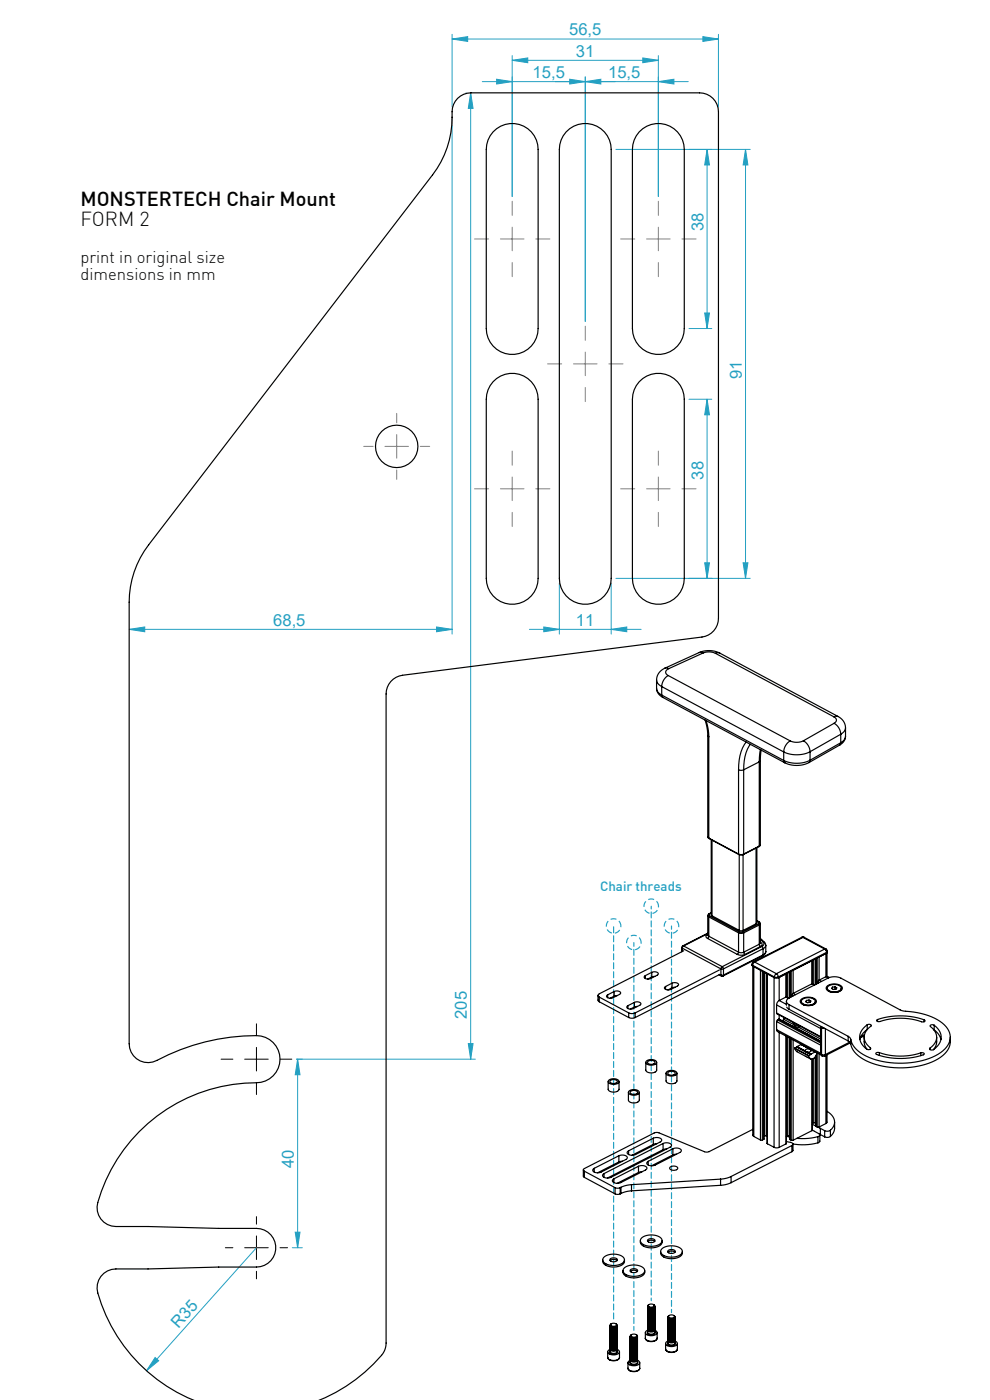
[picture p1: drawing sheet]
<svg xmlns="http://www.w3.org/2000/svg" width="210mm" height="297mm" viewBox="0 0 210 297" stroke-linecap="round" stroke-linejoin="round" font-family="sans-serif">
<defs><g id="words">
<g font-size="4.2">
<text x="17.1" y="43.7">MONSTERTECH Chair Mount</text>
<text x="17.1" y="47.9">FORM 2</text>
</g>
<g font-size="3.5" fill="#24a0c2">
<text x="120.7" y="7.5">56,5</text>
<text x="113" y="16.5">15,5</text>
<text x="122.1" y="12">31</text>
<text x="129" y="16.5">15,5</text>
<text x="149.2" y="49" transform="rotate(-90 149.2 49)">38</text>
<text x="157.4" y="80.4" transform="rotate(-90 157.4 80.4)">91</text>
<text x="149.2" y="101.7" transform="rotate(-90 149.2 101.7)">38</text>
<text x="57.9" y="132.7">68,5</text>
<text x="122.1" y="132.7">11</text>
<text x="99" y="216.1" transform="rotate(-90 99 216.1)">205</text>
<text x="62.3" y="247.8" transform="rotate(-90 62.3 247.8)">40</text>
<text x="37.9" y="282" transform="rotate(-48 37.9 282)">R35</text>
</g>
<g font-size="3.5">
<text x="17.1" y="55.8">print in original size</text>
<text x="17.1" y="59.3">dimensions in mm</text>
</g>
<text font-size="2.8" fill="#24a0c2" x="127.3" y="189.1">Chair threads</text>
</g></defs>
<path d="M131.6 196a1.54 1.54 0 0 0-2.5-.6 1.54 1.54 0 0 0 .6 2.5 1.54 1.54 0 0 0 2-1.7l-.1-.2M135.9 199.5a1.54 1.54 0 0 0-2.5-.6 1.54 1.54 0 0 0 .6 2.5 1.54 1.54 0 0 0 2-1.7l-.1-.2M139.6 191.8a1.54 1.54 0 0 0-2.5-.6 1.54 1.54 0 0 0 .6 2.5 1.54 1.54 0 0 0 2-1.7l-.1-.2M143.9 196a1.54 1.54 0 0 0-2.5-.6 1.54 1.54 0 0 0 .6 2.5 1.54 1.54 0 0 0 2-1.7l-.1-.2" fill="none" stroke="#24a0c2" stroke-width=".25" stroke-dasharray="1.3 .6" stroke-dashoffset=".6" stroke-linecap="butt"/>
<g fill="none" stroke="#24a0c2" stroke-width=".21">
<path d="M95.9 8.3l3.3-.5v1zM95.9 7.3v15.4M95.9 8.3h56.5M98.8 19.7h.1M99.8 19.7l.5 3.3h-1zM99.8 19.7v205M102.3 17.3h43.7M105.3 16.8l3.3 .5-3.3 .5zM108.6 12.8l3.4-.5v1zM108.6 11.8v29.9M108.6 12.8h31M120.8 16.8l3.3 .5-3.3 .5z"/>
<path d="M124.1 16.3v51.9M124.1 17.3l3.4-.5v1zM136.3 12.3l3.3 .5-3.3 .5zM139.6 17.3l3.4-.5v1zM139.6 11.8v29.9M149.1 7.8l3.3 .5-3.3 .5zM152.4 7.3v15.4M95.9 24.7v109.8M130.6 31.7h28.5M150 31.7l.5 3.3h-1zM150 31.7v38M158.1 31.7l.5 3.3h-1z"/>
<path d="M158.1 31.7v91M146.1 69.7h4.9M149.5 66.4h1l-.5 3.3zM146.1 84.7h4.9M150 84.7l.5 3.3h-1zM150 84.7v38M149.5 119.4h1l-.5 3.3zM157.6 119.4h1l-.5 3.3zM27.4 133.5l3.3-.5v1zM27.4 133.5h68.5M92.6 133l3.3 .5-3.3 .5zM112.3 133.5h23.7"/>
<path d="M115.3 133l3.3 .5-3.3 .5zM118.6 123.7v10.8M129.6 133.5l3.4-.5v1zM129.6 123.7v10.8M130.6 122.7h28.5M63.1 224.7l.5 3.3h-1zM63.1 224.7v40M99.3 221.4h1l-.5 3.3zM100.8 224.7h-37.9M54.4 264.7l-23.3 26.1M62 264.7h2.1M62.6 261.4h1l-.5 3.3z"/>
<path d="M32.9 288l.8 .7-2.6 2.1z"/>
</g>
<path d="M54.4 219.7v-2.5M49.4 224.7h-2.5M54.4 229.7v2.5M59.4 224.7h2.5M54.4 259.7v-1.6M49.4 264.7h-1.6M54.4 269.7v1.6M59.4 264.7h1.6" fill="none" stroke="#000" stroke-width=".21" stroke-dasharray="15.2 1.3 1.3 1.3"/>
<path d="M51.9 224.7h5M54.4 222.2v5M51.9 264.7h5M54.4 262.2v5" fill="none" stroke="#000" stroke-width=".21"/>
<g fill="none" stroke="#808080" stroke-width=".21" stroke-dasharray="15.2 1.3 1.3 1.3">
<path d="M103.6 50.7h-3M108.6 55.7v3M108.6 45.7v-3M113.6 50.7h3M134.6 50.7h-3M139.6 55.7v3M139.6 45.7v-3M144.6 50.7h3M119.1 77.2h-3M124.1 72.2v-3M129.1 77.2h3M79.1 94.7h-2"/>
<path d="M84.1 89.7v-2M84.1 99.7v2M89.1 94.7h2M108.6 98.7v-3M124.1 82.2v3M139.6 98.7v-3M103.6 103.7h-3M108.6 108.7v3M113.6 103.7h3M134.6 103.7h-3M139.6 108.7v3M144.6 103.7h3"/>
</g>
<path d="M106.1 50.7h5M108.6 48.2v5M137.1 50.7h5M139.6 48.2v5M121.6 77.2h5M124.1 74.7v5M81.6 94.7h5M84.1 92.2v5M106.1 103.7h5M108.6 101.2v5M137.1 103.7h5M139.6 101.2v5" fill="none" stroke="#808080" stroke-width=".21"/>
<path d="M130.2 280v-83.6" fill="none" stroke="#24a0c2" stroke-width=".25" stroke-dasharray="1.3 .6" stroke-dashoffset="-.2"/>
<path d="M134.5 282.2v-82.2" fill="none" stroke="#24a0c2" stroke-width=".25" stroke-dasharray="1.3 .6" stroke-dashoffset=".5"/>
<path d="M138.1 275.9v-83.7" fill="none" stroke="#24a0c2" stroke-width=".25" stroke-dasharray="1.3 .6" stroke-dashoffset=".7"/>
<path d="M142.4 278.5v-82.1" fill="none" stroke="#24a0c2" stroke-width=".25" stroke-dasharray="1.3 .6" stroke-dashoffset=".6"/>
<g fill="#24a0c2">
<path d="M32.9 288l.8 .7-2.6 2.1z"/>
<path d="M139.6 17.3l3.4-.5v1zM120.8 16.8l3.3 .5-3.3 .5z"/>
<path d="M149.5 119.4h1l-.5 3.3zM150 84.7l.5 3.3h-1zM157.6 119.4h1l-.5 3.3zM158.1 31.7l.5 3.3h-1z"/>
<path d="M149.5 66.4h1l-.5 3.3zM150 31.7l.5 3.3h-1z"/>
<path d="M99.8 19.7l.5 3.3h-1zM99.3 221.4h1l-.5 3.3z"/>
<path d="M63.1 224.7l.5 3.3h-1zM62.6 261.4h1l-.5 3.3z"/>
<path d="M115.3 133l3.3 .5-3.3 .5zM129.6 133.5l3.4-.5v1zM108.6 12.8l3.4-.5v1zM136.3 12.3l3.3 .5-3.3 .5zM95.9 8.3l3.3-.5v1zM149.1 7.8l3.3 .5-3.3 .5zM27.4 133.5l3.3-.5v1zM92.6 133l3.3 .5-3.3 .5z"/>
<path d="M105.3 16.8l3.3 .5-3.3 .5zM124.1 17.3l3.4-.5v1z"/>
</g>
<g fill="none" stroke="#000" stroke-width=".25">
<path d="M104.6 28a5.5 5.5 0 0 1 6-1.4 5.5 5.5 0 0 1 3.5 5.1v38a5.5 5.5 0 0 1-5.5 5.5 5.5 5.5 0 0 1-5.5-5.5v-38a5.5 5.5 0 0 1 1.5-3.7zM120.1 28a5.5 5.5 0 0 1 6-1.4 5.5 5.5 0 0 1 3.5 5.1v91a5.5 5.5 0 0 1-5.5 5.5 5.5 5.5 0 0 1-5.5-5.5v-91a5.5 5.5 0 0 1 1.5-3.7zM135.6 28a5.5 5.5 0 0 1 6-1.4 5.5 5.5 0 0 1 3.5 5.1v38a5.5 5.5 0 0 1-5.5 5.5 5.5 5.5 0 0 1-5.5-5.5v-38a5.5 5.5 0 0 1 1.5-3.7zM104.6 81a5.5 5.5 0 0 1 6-1.4 5.5 5.5 0 0 1 3.5 5.1v38a5.5 5.5 0 0 1-5.5 5.5 5.5 5.5 0 0 1-5.5-5.5v-38a5.5 5.5 0 0 1 1.5-3.7zM135.6 81a5.5 5.5 0 0 1 6-1.4 5.5 5.5 0 0 1 3.5 5.1v38a5.5 5.5 0 0 1-5.5 5.5 5.5 5.5 0 0 1-5.5-5.5v-38a5.5 5.5 0 0 1 1.5-3.7zM148.3 138.4a5.2 5.2 0 0 1 4.4 .1M148.3 138.4l.8 .1M148.3 138.4l-7.2 3.3M149.1 138.5a3.3 3.3 0 0 1 2.7 .1M149.1 138.5l-7.2 3.4M151.8 138.6l25.1 13.5M152.7 138.5h-.4l-.5 .1"/>
<path d="M152.7 138.5l25.1 13.5M139.3 144.2l.2 .8 .9 .7M139.3 146.1l.2 .7 .9 .7M139.3 144.2v1.9M139.3 146a2.17 2.17 0 0 0 1.3 2M140.4 147.5l.2 .5M140.4 145.7l25.8 13.8M140.4 147.5l25.8 13.8M140.4 145.7v1.8M140.6 148l25.9 13.8M141.1 141.7l.8 .2M141.1 141.7a2.79 2.79 0 0 0-1.8 2.5"/>
<path d="M141.7 143.3a2.85 2.85 0 0 0-1.3 2.4M141.7 143.3l25.9 13.9M141.9 141.9a.75 .75 0 0 0-.7 .6 .75 .75 0 0 0 .5 .8M149.6 152.8l.4 1.5 .1 1.7M149.8 152.9l.4 1.6 .2 1.8M150.1 156l.3 .3M150.1 156v21.5M150.4 156.3v21.5M158.3 157.4a8.9 8.9 0 0 0-1.6 5.9M159.2 157.9a8.5 8.5 0 0 0-1.5 5.4M161.3 159l-.2 2.6M161.5 159.1l-.2 2.2"/>
<path d="M166.2 159.5v1.8M167.6 157.2a2.85 2.85 0 0 0-1.4 2.3M170.4 157.2a3.3 3.3 0 0 1-2.8 0M170.4 157.2a2.78 2.78 0 0 1 1.4 2.3M171.8 159.5a6.5 6.5 0 0 1-5.6 0M171.8 159.5v1.8M176.9 152.1a.72 .72 0 0 1 .5 .6 .72 .72 0 0 1-.5 .7M176.9 153.4a2.78 2.78 0 0 1 1.4 2.4M176.9 153.4l-6.5 3.8M177.8 152a2.74 2.74 0 0 1 1.5 2.4M177.8 152l-.4-.1-.5 .2M178.1 158.1l-6.5 3.7"/>
<path d="M178.3 157.6l-.2 .5M178.3 155.8l-6.5 3.7M178.3 157.6l-6.5 3.7M178.3 155.8v1.8M179.4 156.2a2.15 2.15 0 0 1-1.3 1.9M179.4 154.4l-.3 .7-.8 .7M179.4 156.2l-.3 .7-.8 .7M179.4 154.4v1.8M150.1 177.5l.3 .3M150.1 177.5l.3 .4M150.4 177.8v.1M150.4 177.8l6.3 3.4"/>
<path d="M150.4 177.9l6.3 3.4M150.9 178.1v16l.1 .2M151 178.2v16.1M156.7 163.3l.5 .1 .5-.1M156.7 163.3v17.9M157.7 163.3v17.9M160.4 179.9v16.1M160.5 179.8v16l-.1 .2M161 179.6l-3.3 1.7M161.1 179.5l-.1 .1M161.1 161.6l-3.4 1.7M161.1 179.5l-3.4 1.7"/>
<path d="M161.1 161.6v17.9M161.3 179.2l-.3 .4M161.3 161.3l-.2 .3M161.3 179.2l-.2 .3M161.3 161.3v17.9M166.2 161.3l.3 .5M171.6 161.8a5.8 5.8 0 0 1-5.1 0M171.8 161.3a6.5 6.5 0 0 1-5.6 0M171.8 161.3l-.2 .5M150.1 199.1l6.3 3.4M150.1 198.3v.1M150.1 198.2a.45 .45 0 0 0-.3 .4 .45 .45 0 0 0 .3 .5"/>
<path d="M150.1 194.2l.3 .3M150.1 198.3l.3 .3M150.1 194.2v4.1M150.1 198l-5.3 2.7M150.1 198.1l-5.1 2.6M150.4 198.6l-.3 .5M150.4 194.5v4.1M150.4 194.5l6.3 3.4M150.4 198.6l6.3 3.4M150.4 193.8l-.3 .4M150.4 193.8l.1 .1M150.5 194.3l-.1 .2"/>
<path d="M150.5 194.3l6.3 3.4M150.5 193.9a.22 .22 0 0 0-.2 .2 .22 .22 0 0 0 .2 .2M150.9 193.6l-.5 .2M150.9 193.7l-.4 .2M151 194.3l5.8 3.1M156.7 181.2l.5 .1 .5-.1M156.7 197.9l.5 .1 .5-.1M156.7 181.2v.1M156.7 197.9v4.1M156.7 181.3l.5 .1 .5-.1M156.8 197.7l-.1 .2M156.8 197.7h.8"/>
<path d="M156.8 197.4h.8M156.8 181.3v16.1M157.6 197.7l.1 .2M157.6 181.3v16.1M157.7 181.2v.1M157.7 197.9v4.1M160.4 196l-2.8 1.4M160.5 195.3l.5 .3M160.5 195.4l.4 .2M160.9 196l.2 .2M160.9 196l-3.3 1.7M160.9 195.6a.22 .22 0 0 1 .2 .2 .22 .22 0 0 1-.2 .2"/>
<path d="M161 195.6l.3 .3M161 195.6h-.1M161.1 196.2v4.1M161.1 196.2l-3.4 1.7M161.3 199.1l.9 .8M161.3 195.9l-.2 .3M161.3 195.9v4.1M161.3 199.9h.1M161.3 199.3l.6 .6M161.3 199.9a.44 .44 0 0 1 .4 .5 .44 .44 0 0 1-.4 .4M161.3 199.9v.1M161.9 199.9a.56 .56 0 0 1-.3 .9"/>
<path d="M161.9 199.9h.3M162.2 199.9l.2 .7M170.1 198.8l.2 .1M170.1 198.8l-10.3 5.3M170.1 198.8l.5 .1M170.3 198.9l-10.2 5.2M170.3 198.9l4.6 2.4M170.6 198.9h-.3M170.6 198.9l4.6 2.4M126.8 211.2l.1 1.1 .2 .2M127.1 211.5l6.3 3.4M127.1 212.5l6.3 3.4"/>
<path d="M127.1 211.5v1M128.9 211v.7M130.3 210.3a.92 .92 0 0 1 1.4 .4l-1.7 1a.92 .92 0 0 1-1.3-.4l.2-.3M130.3 210.3l-1.4 .7M130.3 210.3v1M130.3 211.3l-.9 .5M130.9 211.2l-.6 .1M133.2 213.3v.7M133.4 215.9l.6 .1 .7-.1M133.4 214.9l.6 .1 .7-.1M133.4 214.9v1M134.6 212.6a.92 .92 0 0 1 1.3 .4l-1.6 1a.92 .92 0 0 1-1.3-.4l.2-.3"/>
<path d="M134.6 212.6l-1.4 .7M134.6 212.6v1M134.6 213.6l-.9 .5M134.7 214.9v1M135.2 213.5l-.6 .1M136.9 207v.6M138.3 206.3a.92 .92 0 0 1 1.3 .4l-1.6 .9a.92 .92 0 0 1-1.4-.4l.3-.2M138.3 206.3l-1.4 .7M138.3 206.3v1M138.3 207.3l-.9 .4M138.9 207.1l-.6 .2M141.2 209.3v.6"/>
<path d="M142.6 208.6a.92 .92 0 0 1 1.3 .4l-1.6 .9a.92 .92 0 0 1-1.4-.4l.3-.2M142.6 208.6l-1.4 .7M142.6 208.6v1M142.6 209.6l-.9 .4M143.2 209.4l-.6 .2M144.6 201l.1 .2M144.6 201v.9M144.7 201.2l8.2 4.3M144.7 201.2v.7M144.8 200.7l-.2 .3M144.8 200.7h.2M145 200.7l-.3 .5"/>
<path d="M145 200.7l8.2 4.4M145 201.7l-17.9 9.1a.36 .36 0 0 0-.3 .4 .36 .36 0 0 0 .3 .3M152.5 206.8l.5 .3M152.6 205.8l-17.9 9.1M152.6 206.7l.3 .2M152.6 206.7l-17.9 9.2M152.9 205.5h.6M152.9 206.9h.6M152.9 206.9l.1 .2M152.9 205.5v1.4M153 207.1h.4M153.2 205.1l.3 .4"/>
<path d="M153.2 205.1l-.3 .4M153.5 206.9l-.1 .2M153.5 205.5v1.4M156.4 202.5a1.97 1.97 0 0 0 1.6 0M156.7 202l.5 .1 .5-.1M156.7 202l-.3 .5M157.7 202l.3 .5M159.5 204.6l.2 .4 4.6 2.4M159.5 204.6l.2 .2M159.7 204.8v36l.2 .3M159.7 204.8l4.6 2.5M159.8 204.1l-.3 .5"/>
<path d="M159.8 204.1h.3M159.9 205.1v36M160.1 204.1l-.4 .7M160.1 204.1l4.6 2.5M161.1 200.3l.2 .5M161.1 200.3l-3.4 1.7M161.3 200h.1M161.3 200l-.2 .3M161.3 205.8v36M161.3 200.8l-3.3 1.7M161.6 200.8l.3 .5M161.6 200.8l-8.4 4.3"/>
<path d="M161.7 206.1v35.8M161.8 202.8l-8.4 4.3M161.9 202.6l-.1 .2M161.9 201.3l-8.4 4.2M161.9 201.3v1.3M161.9 202.6l-8.4 4.3M162 206.2v35.5M162.2 206.3v34.7M162.4 201.8l-.1 .5-.5 .5M162.4 200.5l-.1 .4-.4 .4M162.4 201.9l-.1 .3-.4 .4M162.4 200.5v1.4"/>
<path d="M162.6 206.5v34.5M162.7 206.6l.1 36M162.8 206.6v36M164.2 207.4v36M164.3 207.3h.8M164.3 207.4h.8M164.3 207.3v.1M164.7 206.6l-.4 .7M164.7 206.6l.4 .7M164.7 214.9l9.4 5.2M164.7 218.4l.2 .4 9.3 5M164.7 213.2l9.4 5"/>
<path d="M164.7 214.9l9.4 5M164.7 213.2v1.7M164.7 216.7v1.7M164.7 216.7l9.4 5.1M164.7 218.4l9.4 5.1M164.9 216.4l-.2 .3M164.9 216.4l9.2 4.9M165.1 207.3v.1M165.2 216.2l-.3 .2M165.2 216.2l8.9 4.8M165.3 212.3l-.4 .3-.2 .6M165.3 212.3l1.5 .8"/>
<path d="M165.3 207.3v5M165.3 215.3v.9M165.3 219v24.4M165.3 216.2h-.1M165.3 216.2l8.8 4.7-8.1-4.3M166 216.6h.1M166.2 216.2l2.2 1.2M166.2 216.2l-.2 .4M166.4 215.9l-.2 .3M166.7 211.5l.6 .2M166.7 211.5l-1.4 .8M166.7 211.5l.5 .3"/>
<path d="M166.7 206.6v4.9M166.7 219.8v22.9M166.8 219.8l-.1 22.9M166.8 206.6v4.9M166.8 212.4v.9M166.9 213.7l.5 .4M167 206.5v5.1M167 220v21M167.4 213.1l12.5 6.7M167.4 213.1v1M167.4 214.1l12.5 6.7M167.4 211.7l8.3-4.2a3.3 3.3 0 0 1 2.7 0l12.9 6.9a17.3 17.3 0 0 1 8.6 2.6 3.5 3.5 0 0 1 .1 5.9 16.3 16.3 0 0 1-12.7 2.3 9 9 0 0 1-6.6-3.8l-.2-.9"/>
<path d="M167.4 211.7a.73 .73 0 0 0-.6 .7 .73 .73 0 0 0 .6 .7M167.4 206.3v5.4M167.5 206.2v5.4M167.6 206.2v5.4M167.8 206v5.5M168 211.1v.3M168 211.1l.3 .1M168.2 210.7l-.2 .4M168.2 210.7l.5 .3M168.2 205.8v4.9M168.3 216.9l.1 .5M168.3 217l.5 .5 .8 .1"/>
<path d="M168.4 217.4l.3 .4 .7 .1M169.4 217.9l4.7 2.6M169.8 217.7l-.4 .2M169.9 212.1a2.49 2.49 0 0 1 3.2 .1 1.05 1.05 0 0 1-1.3 1.1 1.77 1.77 0 0 1-2.1-.9zM170 212.4a.95 .95 0 0 0 1.1 .9 1.58 1.58 0 0 0 1.9-.8v-.1M170.1 212.1a2.05 2.05 0 0 1 2.8 .2 1.56 1.56 0 0 1-2.1 .8l-.8-.5zM170.3 213l.3 .2M171.1 212.2v.4M171.6 212.2l.4 .2-.2 .2-.5 .1-.4-.2 .2-.3M171.6 212.2h-.5M171.6 212.2v.5M172.2 208.7l.6 .2"/>
<path d="M172.2 208.7l-4 2M172.2 208.7l.5 .3M172.2 203.8v4.9M172.3 203.7v5M172.5 203.6v5.2M172.6 213l-.2 .2M172.9 203.4v5.5M173 203.4v5.4M173.1 203.4v5.4M173.3 203.2v5.5M173.5 208.3v.3M173.5 208.3l.3 .1"/>
<path d="M173.7 207.9l-.2 .4M173.7 207.9l.6 .3M173.7 203v4.9M174.1 218v5.6M174.1 218l.2 .1M174.2 217.8l-.1 .2M174.3 218.1l.6 .1M174.3 218.1v5.6M174.3 217.8v.3M174.9 201.3l.4 .7M174.9 201.3l-10.2 5.3M175.1 218.2v5.5"/>
<path d="M175.2 207.2h.3l.4 .2M175.2 207.2l-1.5 .7M175.2 207.2l.5 .3M175.2 202.3v4.9M175.2 201.3l.3 .5M175.2 201.3h-.3M175.3 202l.2-.2-.2 .4M175.3 202.2l-10.2 5.2M175.3 202l-10.2 5.3M175.3 202v.2M175.4 209.2a2.49 2.49 0 0 1 3.2 .2 1.05 1.05 0 0 1-1.3 1.1 1.77 1.77 0 0 1-2.1-.9zM175.4 202.1v5"/>
<path d="M175.5 209.6a.95 .95 0 0 0 1.1 .9 1.58 1.58 0 0 0 1.9-.8v-.1M175.6 209.3a2.05 2.05 0 0 1 2.8 .2 1.57 1.57 0 0 1-2.1 .8l-.8-.5zM175.8 210.2l.2 .2M176.6 209.4v.4M177.1 209.4l.4 .2-.2 .2-.5 .1-.4-.2 .2-.3M177.1 209.4h-.5M177.1 209.4v.5M178.1 210.2l-.2 .2M179.9 219.8l.6 .7M179.9 219.8v1M183.3 219.7l-.8 .5M183.4 219.5l-.8 .4"/>
<path d="M184 217.4a2.84 2.84 0 0 0-1.7 2.8 2.84 2.84 0 0 0 2 2.5l.4-.2-.1-.2M184 217.4a.43 .43 0 0 1 .5-.2 .43 .43 0 0 1 .2 .5 2.6 2.6 0 0 0-.1 4.6M184 218.4l-1.2 1.1-.4 1M184 217.4v1M184 218.4h.1M186.1 216.3l-.2 .2 .4 .2a15.2 15.2 0 0 1 9.5 .1l.4-.2-.2-.2M186.1 216.3a15.5 15.5 0 0 1 9.9 .1M186.1 216.3v.4M196 216.4v.4M198 218.4l.2 .1M198.2 217.5a2.93 2.93 0 0 1-.2 5.2M198.2 217.5a.44 .44 0 0 0-.5-.2 .44 .44 0 0 0-.3 .5 2.6 2.6 0 0 1-.1 4.6"/>
<path d="M198.2 218.5l1 1.1 .4 .9M198.2 217.5v1M129 229.4v1.7a1.41 1.41 0 0 0 2.3 0v-1.7M129.1 229.2a1.49 1.49 0 0 1 2.2 .3 1.46 1.46 0 0 1-2.3 0zM129.4 229.3a.94 .94 0 0 1 1.5 .2 1 1 0 0 1-1.5-.1zM133.3 231.7v1.7a1.4 1.4 0 0 0 2.3 0v-1.7M133.4 231.5a1.49 1.49 0 0 1 2.2 .3 1.46 1.46 0 0 1-2.3 0zM133.7 231.6a.94 .94 0 0 1 1.5 .2 1 1 0 0 1-1.5-.1zM137 225.4v1.6a1.41 1.41 0 0 0 2.3 0v-1.6M137.1 225.1a1.5 1.5 0 0 1 2.2 .3 1.45 1.45 0 0 1-2.3 0zM137.4 225.2a.94 .94 0 0 1 1.5 .3 1 1 0 0 1-1.6-.1zM141.3 227.7v1.6a1.41 1.41 0 0 0 2.3 0v-1.6"/>
<path d="M141.4 227.4a1.5 1.5 0 0 1 2.2 .3 1.45 1.45 0 0 1-2.3 0zM141.7 227.5a.94 .94 0 0 1 1.5 .3 1 1 0 0 1-1.6-.1zM159.7 239.6l-9.3 4.7-.5 .1-.5-.1-9.6-4h-.8l-15 7.6a.29 .29 0 0 0-.3 .3 .29 .29 0 0 0 .3 .3M167.4 220.2v20.8M167.5 220.2l.1 21.5M167.6 220.3v21.4M167.8 220.4v21.5M168.2 220.6v21.3M168.6 222.4l.4 .7 3 1.6M168.6 222.4l2.9 1.6M168.6 222.3v.1M168.6 222.3l3 1.6"/>
<path d="M169 222.1l3 1.6M169 222.1l-.4 .2M169 222.1h.1M169 222.1l1.9 1M169.1 222l-.1 .1M169.1 222l1.8 1M169.9 221.6l1.9 1M169.9 221.6l-.8 .4M170 221.6h-.1M170.1 221.6h-.1M170.9 223v.1M170.9 223.1l.2 .1"/>
<path d="M170.9 223.1h.1M171.1 223.2h.1M171.1 223.2l.9 .5M171.2 223.2l.8 .4M171.6 223.9l-.1 .1M171.9 222.6h-.1a.62 .62 0 0 0-.9 .4M171.9 222.6l.1 .1M171.9 222.6h.1M172 223.7l-.4 .2M172 222.7a.42 .42 0 0 1-.1 .5 .42 .42 0 0 1-.5 0h-.2M172 222.7h.1M172 223.7h.1"/>
<path d="M172 222.7l.9 .5M172 223.6v.1M172.2 239.9l-4 2M172.2 224.7v15.2M172.3 239.7l1.4 .8a.33 .33 0 0 1 .2 .4 .33 .33 0 0 1-.4 .2M172.3 239.8l-.1 .1M172.3 224.6v15.2M172.3 238.5l.7 .4M172.5 238.2h-.2M172.5 238.2h.4M172.5 224.5v13.7M172.9 238.2h.1"/>
<path d="M172.9 224.2v14M172.9 223.2l-.9 .4M172.9 223.2h.1M173 223.2h.1M173 238.9h.1M173 224v14.9M173.1 238.9l.2 .2M173.1 223.9v15M173.3 223.4l-.5 1-.7 .3-.6-.7M173.3 239.1h.4M173.3 223.3v15.8M173.5 239.1l.5 .3"/>
<path d="M173.7 223.6v15.5M174 239.4l.9 .5M174 239.4v1.3M174.1 223.6l.3 .4M174.1 223.6l.2 .1M174.3 223.7h.8M174.3 223.7l.1 .3M174.4 224h.5M174.9 239.9v1.3M175.1 223.7l-.2 .3M175.2 238.3l-1.5 .8M175.2 223.9v14.4"/>
<path d="M175.4 235.8a2.36 2.36 0 0 1 1.1 3.7l-.4 .3M175.4 223.8v14.3l-.2 .2M176.1 239.8a1.24 1.24 0 0 1-1.2 .1M176.1 239.8v1.3M177 238v1.7l-.3 .7-.6 .7M179.9 220.8l.6 .7M180.3 221.1l-5.2 2.6M180.4 221.2l-5.5 2.8M180.5 220.5v1M183.3 220a3 3 0 0 0 .7 2.6M184.6 222.3v.3M186.5 223.3h-.5l-.2 .2a14.1 14.1 0 0 0 10.3 .1l-.3-.2h-.5"/>
<path d="M186.5 223.3a13.8 13.8 0 0 0 8.8 .1M186.5 223.3v.6M195.3 223.4v.6M197.3 222.4a.43 .43 0 0 0 .2 .4 .43 .43 0 0 0 .5-.1M197.3 222.4v.3M198.7 220l-.1 1.5-.6 1.2M201.6 220a4.5 4.5 0 0 1-2.6 4.6 17.5 17.5 0 0 1-16.4-.3l-1.3-1.1-.6-.9-.2-.8M123.7 248.2v1.3l.3 .3M124 248.5l6.5 3.5M124 248.5v1.3M124 249.8l6.5 3.5M126 247.9v.7"/>
<path d="M128.1 249v.8M130.2 250.1v.8M130.5 252l.5 .1 .6-.1M130.5 253.3l.5 .1 .6-.1M130.5 252v1.3M131.3 245.2a1.36 1.36 0 0 1 1.8 .4l-.3 .4-5.3 2.6a1.36 1.36 0 0 1-1.8-.4l.3-.3M131.3 245.2l-5.3 2.7M131.3 245.2v1.3M131.3 246.5l-4.5 2.3M131.6 252v1.3M131.7 251.9l-.1 .1M131.7 251.9v1.3"/>
<path d="M131.7 253.2l-.1 .1M132 246.3l-.7 .2M133.3 244.1v.8M134 251.3l-1.2 .2-1.1 .4M134 252.6l-1.2 .2-1.1 .4M134 251.3v1.3M135.4 247.4a1.36 1.36 0 0 1 1.8 .4l-.3 .4-5.2 2.7a1.36 1.36 0 0 1-1.8-.4l.3-.4M135.4 247.4l-5.2 2.7M135.4 247.4v1.3M135.4 248.7l-4.5 2.3M136.2 248.6l-.8 .1M137.5 246.4v.8"/>
<path d="M138.6 241.5a1.36 1.36 0 0 1 1.8 .4l-.4 .4-5.2 2.6a1.36 1.36 0 0 1-1.8-.4l.3-.4M138.6 241.5l-5.3 2.6M138.6 242.8l-4.5 2.3M138.6 241.5v1.3M139.3 242.6l-.7 .2M140.7 242.6a1.36 1.36 0 0 1 1.7 .4l-.3 .4-12.5 6.4a1.36 1.36 0 0 1-1.8-.4l.3-.4M140.7 242.6l-12.6 6.4M140.7 242.6v1.3M140.7 243.9l-11.9 6M141.4 243.7l-.7 .2M142.2 247.6a.99 .99 0 0 1 1.6 .3 1.13 1.13 0 0 1-1.8 0zM142.7 243.7a1.36 1.36 0 0 1 1.8 .4l-.3 .4-5.2 2.7a1.36 1.36 0 0 1-1.8-.4l.3-.4"/>
<path d="M142.7 243.7l-5.2 2.7M142.7 245l-4.5 2.3M142.7 243.7v1.3M143.5 244.9l-.8 .1M152.8 250.1l-18.8 1.2M152.8 250.1v1.4M152.8 251.5l-18.8 1.1M155.1 249.6l-1 .4-1.3 .1M155.1 250.9l-1 .4-1.3 .2M155.1 249.6v1.3M159.9 241.1l1.4 .7M161.3 241.8l.4 .1"/>
<path d="M162 241.7l-.3 .2M162.2 241h-.2M162.2 241h.4M162.6 241h.1M162.8 242.6l1.4 .8M164.2 243.4l.5 .1 .6-.1M166.7 242.7l-1.4 .7M166.8 242.2l.9 .1a.37 .37 0 0 1 .5 .2 .37 .37 0 0 1-.2 .5M167 241h-.2l.7 .2M167 241h.4M167.4 241h.1M167.6 241.7l.2 .2"/>
<path d="M167.8 241.9h.4M168 243l-12.9 6.6M168 243v1.3M168 244.3l-12.9 6.6M168.2 242.7v1.3l-.2 .3M173.5 241.1l-2 .4h-2.5M173.5 242.4a12.4 12.4 0 0 1-5.3 .3M173.5 241.1v1.3M173.8 240.6l.2 .1M173.9 240.8v1.3l-.4 .3M174 240.7l.9 .5M176.1 241.1a1.24 1.24 0 0 1-1.2 .1"/>
<path d="M127.8 267.3a1.3 1.3 0 0 0 1.4 1.4 2.9 2.9 0 0 0 3.3-1v-.4M128.1 266.7a3.3 3.3 0 0 1 4.3 .3 1.2 1.2 0 0 1-1.3 1.4 3.1 3.1 0 0 1-3.2-.8v-.5zM129.4 267.4a1.19 1.19 0 0 1 1.5 0M129.4 267.1a1.08 1.08 0 0 1 1.6 .1 .94 .94 0 0 1-1.6 0zM132.1 269.6a1.3 1.3 0 0 0 1.4 1.4 2.9 2.9 0 0 0 3.3-1v-.4M132.4 269a3.3 3.3 0 0 1 4.3 .3 1.2 1.2 0 0 1-1.3 1.4 3.1 3.1 0 0 1-3.2-.8v-.5zM133.7 269.7a1.19 1.19 0 0 1 1.5 0M133.7 269.4a1.08 1.08 0 0 1 1.6 .2 .94 .94 0 0 1-1.6-.1zM135.8 263.2a1.3 1.3 0 0 0 1.3 1.4 2.9 2.9 0 0 0 3.3-1v-.4M136.1 262.7a3.3 3.3 0 0 1 4.3 .2 1.2 1.2 0 0 1-1.3 1.4 3.1 3.1 0 0 1-3.2-.8l-.1-.4zM137.4 277.1a.93 .93 0 0 0 1.5 0M137.4 277.3a.88 .88 0 0 0 1.5 0"/>
<path d="M137.4 277.5a.83 .83 0 0 0 1.3 .3M137.4 277.7a.88 .88 0 0 0 1.5 0M137.4 277.9a.88 .88 0 0 0 1.5 0M137.4 278.1a.88 .88 0 0 0 1.5 0M137.4 278.3a.93 .93 0 0 0 1.5 0M137.4 278.5a.88 .88 0 0 0 1.5 0M137.4 278.7a.88 .88 0 0 0 1.5 0M137.4 278.9a.88 .88 0 0 0 1.5 0M137.4 279.1a.83 .83 0 0 0 1.3 .3M137.4 279.3a.88 .88 0 0 0 1.5 0M137.4 279.5a.88 .88 0 0 0 1.5 0M137.4 279.7a.88 .88 0 0 0 1.5 0"/>
<path d="M137.4 280a.93 .93 0 0 0 1.5 0M137.4 277.1h.1M137.4 278.3h.1M137.4 279.9v.1M137.4 277.2a.83 .83 0 0 0 .7 .5 .83 .83 0 0 0 .8-.5M137.4 277.4a.79 .79 0 0 0 1.3 .4M137.4 277.6a.83 .83 0 0 0 .7 .5 .83 .83 0 0 0 .8-.5M137.4 277.8a.83 .83 0 0 0 .7 .5 .83 .83 0 0 0 .8-.5M137.4 278a.83 .83 0 0 0 .7 .5 .83 .83 0 0 0 .8-.5M137.4 278.2a.83 .83 0 0 0 .7 .5 .83 .83 0 0 0 .8-.5M137.4 278.4a.83 .83 0 0 0 .7 .5 .83 .83 0 0 0 .8-.5M137.4 278.6a.83 .83 0 0 0 .7 .5 .83 .83 0 0 0 .8-.5"/>
<path d="M137.4 278.8a.83 .83 0 0 0 .7 .5 .83 .83 0 0 0 .8-.5M137.4 279a.79 .79 0 0 0 1.3 .4M137.4 279.2a.83 .83 0 0 0 .7 .5 .83 .83 0 0 0 .8-.5M137.4 279.4a.83 .83 0 0 0 .7 .5 .83 .83 0 0 0 .8-.5M137.4 279.6a.83 .83 0 0 0 .7 .5 .83 .83 0 0 0 .8-.5M137.4 279.8a.83 .83 0 0 0 .7 .5 .83 .83 0 0 0 .8-.5M137.4 263.4a1.19 1.19 0 0 1 1.5 0M137.4 263a1.08 1.08 0 0 1 1.5 .2 .94 .94 0 0 1-1.6-.1zM137.6 276.8a.8 .8 0 0 1 1.2 .2 .73 .73 0 0 1-1.3-.1zM137.6 276.8l-.2 .1a.62 .62 0 0 0 .4 .6 .62 .62 0 0 0 .6 0l.5-.3-.3-.4M137.8 277.5h.7M137.8 277.7h.7"/>
<path d="M137.8 277.9h.7M137.8 278.1h.7M137.8 278.3h.7M137.8 278.5h.7M137.8 278.7h.7M137.8 278.9h.7M137.8 279.1h.7M137.8 279.3h.7M137.8 279.5h.7M137.8 279.7h.7M137.8 279.9h.7M138.9 277.4l-.2 .4"/>
<path d="M138.9 279l-.2 .4M138.9 277.5l-.2 .3M138.9 279.1l-.2 .3M138.9 277.1h.1M138.9 278.3h.1M138.9 279.9v.1M140.1 265.5a1.3 1.3 0 0 0 1.3 1.4 2.9 2.9 0 0 0 3.3-1v-.4M140.4 265a3.3 3.3 0 0 1 4.3 .2 1.2 1.2 0 0 1-1.3 1.4 3.1 3.1 0 0 1-3.2-.8l-.1-.4zM141.7 279.4a.92 .92 0 0 0 1.5 0M141.7 279.6a.88 .88 0 0 0 1.5 0M141.7 279.8a.93 .93 0 0 0 1.5 0M141.7 280a.88 .88 0 0 0 1.5 0"/>
<path d="M141.7 279.8h.1M141.7 279.5a.83 .83 0 0 0 .7 .5 .83 .83 0 0 0 .8-.5M141.7 279.7a.83 .83 0 0 0 .7 .5 .83 .83 0 0 0 .8-.5M141.7 279.9a.83 .83 0 0 0 .7 .5 .83 .83 0 0 0 .8-.5M141.7 265.7a1.19 1.19 0 0 1 1.5 0M141.7 265.3a1.08 1.08 0 0 1 1.5 .2 .94 .94 0 0 1-1.6-.1zM141.9 279.1a.8 .8 0 0 1 1.2 .2 .73 .73 0 0 1-1.3-.1zM141.9 279.1l-.2 .1a.62 .62 0 0 0 .4 .6 .62 .62 0 0 0 .6 0l.5-.3-.3-.4M142.1 279.8h.7M142.1 280h.7M143.2 279.8h.1M41.1 297.1a34.5 34.5 0 0 1-20.5-23.7 4 4 0 0 1 4-4.2h6.8l15-.4h8a4.1 4.1 0 0 0 4.1-4.1 4.1 4.1 0 0 0-4.1-4.1h-8l-15-.4h-6.8a4 4 0 0 1-3.9-5.1 35.3 35.3 0 0 1 34.7-25.5 5 5 0 0 0 4-5.4 5 5 0 0 0-5-4.5 46.8 46.8 0 0 0-22 5.6 4 4 0 0 1-5-3.9v-93.6a20 20 0 0 1 4.1-12.2l60.3-78.5a20.3 20.3 0 0 0 4.1-13.4 4 4 0 0 1 4-4h48.5a4 4 0 0 1 4 4v107.5a4 4 0 0 1-3.5 3.9l-63.5 8.2a4 4 0 0 0-3.5 3.9v137.7a4 4 0 0 1-1 2.6 34.6 34.6 0 0 1-13.2 9.6"/>
<path d="M128.9 286.8v1.2M128.9 288h.1M129 286.5l.4-.2v.4a.94 .94 0 0 0 1.5 0v-.5a.54 .54 0 0 1 .5 .6 .54 .54 0 0 1-.5 .5 1.34 1.34 0 0 1-2-.6zM129.4 281.2a.93 .93 0 0 0 1.5 0M129.4 281.3a.88 .88 0 0 0 1.5 0M129.4 281.5a.88 .88 0 0 0 1.5 0M129.4 281.7a.88 .88 0 0 0 1.5 0M129.4 281.9a.88 .88 0 0 0 1.5 0M129.4 282.2a.93 .93 0 0 0 1.5 0M129.4 282.4a.88 .88 0 0 0 1.5 0M129.4 282.6a.88 .88 0 0 0 1.5 0M129.4 282.8a.83 .83 0 0 0 1.3 .3"/>
<path d="M129.4 283a.88 .88 0 0 0 1.5 0M129.4 283.2a.88 .88 0 0 0 1.5 0M129.4 283.4a.88 .88 0 0 0 1.5 0M129.4 283.6a.93 .93 0 0 0 1.5 0M129.4 283.8a.88 .88 0 0 0 1.5 0M129.4 284a.88 .88 0 0 0 1.5 0M129.4 284.2a.83 .83 0 0 0 1.3 .3M129.4 284.4a.88 .88 0 0 0 1.5 0M129.4 284.6a.88 .88 0 0 0 1.5 0M129.4 284.8a.88 .88 0 0 0 1.5 0M129.4 285.1a.93 .93 0 0 0 1.5 0M129.4 285.2a.88 .88 0 0 0 1.5 0"/>
<path d="M129.4 285.4a.88 .88 0 0 0 1.5 0M129.4 285.6a.88 .88 0 0 0 1.5 0M129.4 285.8a.88 .88 0 0 0 1.5 0M129.4 286a.88 .88 0 0 0 1.5 0M129.4 286.6a.69 .69 0 0 0 1 .6l.5-.3v-.3M129.4 281.2h.1M129.4 282.1v.1M129.4 283.6h.1M129.4 285v.1M129.4 281.2a.83 .83 0 0 0 .8 .5 .83 .83 0 0 0 .7-.5M129.4 281.5a.83 .83 0 0 0 .8 .4 .83 .83 0 0 0 .7-.4M129.4 281.7a.83 .83 0 0 0 .8 .4 .83 .83 0 0 0 .7-.4"/>
<path d="M129.4 281.9a.83 .83 0 0 0 .8 .4 .83 .83 0 0 0 .7-.4M129.4 282.1a.83 .83 0 0 0 .8 .5 .83 .83 0 0 0 .7-.5M129.4 282.3a.83 .83 0 0 0 .8 .5 .83 .83 0 0 0 .7-.5M129.4 282.5a.83 .83 0 0 0 .8 .5 .83 .83 0 0 0 .7-.5M129.4 282.7a.79 .79 0 0 0 1.3 .4M129.4 282.9a.83 .83 0 0 0 .8 .5 .83 .83 0 0 0 .7-.5M129.4 283.1a.83 .83 0 0 0 .8 .5 .83 .83 0 0 0 .7-.5M129.4 283.3a.83 .83 0 0 0 .8 .5 .83 .83 0 0 0 .7-.5M129.4 283.5a.83 .83 0 0 0 .8 .5 .83 .83 0 0 0 .7-.5M129.4 283.7a.83 .83 0 0 0 .8 .5 .83 .83 0 0 0 .7-.5M129.4 283.9a.83 .83 0 0 0 .8 .5 .83 .83 0 0 0 .7-.5M129.4 284.1a.79 .79 0 0 0 1.3 .4"/>
<path d="M129.4 284.3a.83 .83 0 0 0 .8 .5 .83 .83 0 0 0 .7-.5M129.4 284.5a.83 .83 0 0 0 .8 .5 .83 .83 0 0 0 .7-.5M129.4 284.7a.83 .83 0 0 0 .8 .5 .83 .83 0 0 0 .7-.5M129.4 284.9a.83 .83 0 0 0 .8 .5 .83 .83 0 0 0 .7-.5M129.4 285.1a.83 .83 0 0 0 .8 .5 .83 .83 0 0 0 .7-.5M129.4 285.3a.83 .83 0 0 0 .8 .5 .83 .83 0 0 0 .7-.5M129.4 285.6a.83 .83 0 0 0 .8 .4 .83 .83 0 0 0 .7-.4M129.4 285.8a.83 .83 0 0 0 .8 .4 .83 .83 0 0 0 .7-.4M129.4 286a.83 .83 0 0 0 .8 .4 .83 .83 0 0 0 .7-.4M129.4 286.2a.83 .83 0 0 0 .8 .5 .83 .83 0 0 0 .7-.5M129.6 280.9a.8 .8 0 0 1 1.2 .2 .73 .73 0 0 1-1.3-.1zM129.7 280.8l-.2 .2a.62 .62 0 0 0 .3 .6 .62 .62 0 0 0 .7-.1l.4-.2-.2-.5"/>
<path d="M129.8 281.5h.7M129.8 281.7h.7M129.8 281.9h.7M129.8 282.1h.7M129.8 282.3h.7M129.8 282.5h.7M129.8 282.8h.7M129.8 283h.7M129.8 283.2h.7M129.8 283.4h.7M129.8 283.6h.7M129.8 283.8h.7"/>
<path d="M129.8 284h.7M129.8 284.2h.7M129.8 284.4h.7M129.8 284.6h.7M129.8 284.8h.7M129.8 285h.7M129.8 285.2h.7M129.8 285.4h.7M129.8 285.6h.7M129.8 285.8h.7M129.8 286h.7M129.8 286.2h.7"/>
<path d="M129.8 286.4h.7M130.9 282.7l-.2 .4M130.9 284.1l-.2 .4M130.9 282.8l-.2 .3M130.9 284.2l-.2 .3M130.9 281.2h.1M130.9 282.1v.1M130.9 283.6h.1M130.9 285v.1M131.4 287.9a1.43 1.43 0 0 1-2.5 .1M131.4 288a1.53 1.53 0 0 1-2.5 0M131.4 286.8v1.2"/>
<path d="M133.2 289.1v1.2M133.2 290.3h.1M133.7 283.5a.93 .93 0 0 0 1.5 0M133.7 283.6a.88 .88 0 0 0 1.5 0M133.7 283.8a.88 .88 0 0 0 1.5 0M133.7 284a.88 .88 0 0 0 1.5 0M133.7 284.2a.88 .88 0 0 0 1.5 0M133.7 284.5a.88 .88 0 0 0 1.5 0M133.7 284.7a.88 .88 0 0 0 1.5 0M133.7 284.9a.88 .88 0 0 0 1.5 0M133.7 285.1a.93 .93 0 0 0 1.5 0M133.7 285.3a.88 .88 0 0 0 1.5 0"/>
<path d="M133.7 285.5a.88 .88 0 0 0 1.5 0M133.7 285.7a.83 .83 0 0 0 1.3 .3M133.7 285.9a.88 .88 0 0 0 1.5 0M133.7 286.1a.88 .88 0 0 0 1.5 0M133.7 286.3a.88 .88 0 0 0 1.5 0M133.7 286.5a.93 .93 0 0 0 1.5 0M133.7 286.7a.88 .88 0 0 0 1.5 0M133.7 286.9a.88 .88 0 0 0 1.5 0M133.7 287.1a.83 .83 0 0 0 1.3 .3M133.7 287.3a.88 .88 0 0 0 1.5 0M133.7 287.5a.88 .88 0 0 0 1.5 0M133.7 287.7a.88 .88 0 0 0 1.5 0"/>
<path d="M133.7 287.9a.88 .88 0 0 0 1.5 0M133.7 288.1a.88 .88 0 0 0 1.5 0M133.7 288.6a.54 .54 0 0 0-.5 .6 .54 .54 0 0 0 .6 .4 1.58 1.58 0 0 0 1.9-.5l-.1-.3-.4-.2M133.7 288.3a.88 .88 0 0 0 1.5 0M133.7 288.9a.69 .69 0 0 0 1 .6l.5-.3v-.3M133.7 288.5v.5a.94 .94 0 0 0 1.5 0v-.5M133.7 283.5h.1M133.7 285.1h.1M133.7 286.5h.1M133.7 283.6a.83 .83 0 0 0 .8 .4 .83 .83 0 0 0 .7-.4M133.7 283.8a.83 .83 0 0 0 .8 .4 .83 .83 0 0 0 .7-.4M133.7 284a.83 .83 0 0 0 .8 .4 .83 .83 0 0 0 .7-.4"/>
<path d="M133.7 284.2a.83 .83 0 0 0 .8 .5 .83 .83 0 0 0 .7-.5M133.7 284.4a.83 .83 0 0 0 .8 .5 .83 .83 0 0 0 .7-.5M133.7 284.6a.83 .83 0 0 0 .8 .5 .83 .83 0 0 0 .7-.5M133.7 284.8a.83 .83 0 0 0 .8 .5 .83 .83 0 0 0 .7-.5M133.7 285a.83 .83 0 0 0 .8 .5 .83 .83 0 0 0 .7-.5M133.7 285.2a.83 .83 0 0 0 .8 .5 .83 .83 0 0 0 .7-.5M133.7 285.4a.83 .83 0 0 0 .8 .5 .83 .83 0 0 0 .7-.5M133.7 285.6a.79 .79 0 0 0 1.3 .4M133.7 285.8a.83 .83 0 0 0 .8 .5 .83 .83 0 0 0 .7-.5M133.7 286a.83 .83 0 0 0 .8 .5 .83 .83 0 0 0 .7-.5M133.7 286.2a.83 .83 0 0 0 .8 .5 .83 .83 0 0 0 .7-.5M133.7 286.4a.83 .83 0 0 0 .8 .5 .83 .83 0 0 0 .7-.5"/>
<path d="M133.7 286.6a.83 .83 0 0 0 .8 .5 .83 .83 0 0 0 .7-.5M133.7 286.8a.83 .83 0 0 0 .8 .5 .83 .83 0 0 0 .7-.5M133.7 287a.79 .79 0 0 0 1.3 .4M133.7 287.2a.83 .83 0 0 0 .8 .5 .83 .83 0 0 0 .7-.5M133.7 287.4a.83 .83 0 0 0 .8 .5 .83 .83 0 0 0 .7-.5M133.7 287.7a.83 .83 0 0 0 .8 .4 .83 .83 0 0 0 .7-.4M133.7 287.9a.83 .83 0 0 0 .8 .4 .83 .83 0 0 0 .7-.4M133.7 288.1a.83 .83 0 0 0 .8 .4 .83 .83 0 0 0 .7-.4M133.7 288.3a.83 .83 0 0 0 .8 .4 .83 .83 0 0 0 .7-.4M133.7 288.5a.83 .83 0 0 0 .8 .5 .83 .83 0 0 0 .7-.5M133.9 283.2a.8 .8 0 0 1 1.2 .2 .73 .73 0 0 1-1.3-.1zM134 283.1l-.2 .2a.62 .62 0 0 0 .3 .6 .62 .62 0 0 0 .7-.1l.4-.2-.2-.5"/>
<path d="M134.1 283.8h.7M134.1 284h.7M134.1 284.2h.7M134.1 284.4h.7M134.1 284.6h.7M134.1 284.8h.7M134.1 285.1h.7M134.1 285.3h.7M134.1 285.5h.7M134.1 285.7h.7M134.1 285.9h.7M134.1 286.1h.7"/>
<path d="M134.1 286.3h.7M134.1 286.5h.7M134.1 286.7h.7M134.1 286.9h.7M134.1 287.1h.7M134.1 287.3h.7M134.1 287.5h.7M134.1 287.7h.7M134.1 287.9h.7M134.1 288.1h.7M134.1 288.3h.7M134.1 288.5h.7"/>
<path d="M134.1 288.7h.7M135.2 285.6l-.2 .4M135.2 287l-.2 .4M135.2 285.7l-.2 .3M135.2 287.1l-.2 .3M135.2 283.5h.1M135.2 285.1h.1M135.2 286.5h.1M135.7 290.3a1.43 1.43 0 0 1-2.5 0M135.7 289.1v1.2a1.53 1.53 0 0 1-2.5 0M136.9 282.7v1.2a1.52 1.52 0 0 0 2.5 0v-1.2M137 282.5l.4-.3v.4a.94 .94 0 0 0 1.5 0v-.4a.54 .54 0 0 1 .5 .5 .54 .54 0 0 1-.6 .6 1.34 1.34 0 0 1-1.9-.7z"/>
<path d="M137.4 280.1a.88 .88 0 0 0 1.5 0M137.4 280.3a.88 .88 0 0 0 1.5 0M137.4 280.5a.83 .83 0 0 0 1.3 .4M137.4 280.7a.88 .88 0 0 0 1.5 0M137.4 280.9a.88 .88 0 0 0 1.5 0M137.4 281.2a.88 .88 0 0 0 1.5 0M137.4 281.4a.93 .93 0 0 0 1.5 0M137.4 281.6a.88 .88 0 0 0 1.5 0M137.4 281.8a.88 .88 0 0 0 1.5 0M137.4 282a.83 .83 0 0 0 1.3 .3M137.4 282.5v.1a.69 .69 0 0 0 1 .5l.5-.2v-.4M137.4 281.4h.1"/>
<path d="M137.4 280a.83 .83 0 0 0 .7 .5 .83 .83 0 0 0 .8-.5M137.4 280.3a.83 .83 0 0 0 .7 .4 .83 .83 0 0 0 .8-.4M137.4 280.5a.79 .79 0 0 0 1.3 .3M137.4 280.7a.83 .83 0 0 0 .7 .4 .83 .83 0 0 0 .8-.4M137.4 280.9a.83 .83 0 0 0 .7 .5 .83 .83 0 0 0 .8-.5M137.4 281.1a.83 .83 0 0 0 .7 .5 .83 .83 0 0 0 .8-.5M137.4 281.3a.83 .83 0 0 0 .7 .5 .83 .83 0 0 0 .8-.5M137.4 281.5a.83 .83 0 0 0 .7 .5 .83 .83 0 0 0 .8-.5M137.4 281.7a.83 .83 0 0 0 .7 .5 .83 .83 0 0 0 .8-.5M137.4 281.9a.79 .79 0 0 0 1.3 .4M137.4 282.1a.83 .83 0 0 0 .7 .5 .83 .83 0 0 0 .8-.5M137.8 280.1h.7"/>
<path d="M137.8 280.3h.7M137.8 280.5h.7M137.8 280.7h.7M137.8 280.9h.7M137.8 281.1h.7M137.8 281.3h.7M137.8 281.6h.7M137.8 281.8h.7M137.8 282h.7M137.8 282.2h.7M137.8 282.4h.7M138.9 280.5l-.2 .3"/>
<path d="M138.9 281.9l-.2 .4M138.9 280.5l-.2 .4M138.9 282l-.2 .3M138.9 281.4h.1M139.4 283.9a1.43 1.43 0 0 1-2.5 0M141.2 285v1.2M141.2 286.2h.1M141.7 280.2a.88 .88 0 0 0 1.5 0M141.7 280.4a.83 .83 0 0 0 1.3 .3M141.7 280.6a.88 .88 0 0 0 1.5 0M141.7 280.8a.88 .88 0 0 0 1.5 0M141.7 281a.88 .88 0 0 0 1.5 0"/>
<path d="M141.7 281.2a.88 .88 0 0 0 1.5 0M141.7 281.4a.88 .88 0 0 0 1.5 0M141.7 281.6a.88 .88 0 0 0 1.5 0M141.7 281.8a.88 .88 0 0 0 1.5 0M141.7 282a.83 .83 0 0 0 1.3 .4M141.7 282.2a.88 .88 0 0 0 1.5 0M141.7 282.4a.88 .88 0 0 0 1.5 0M141.7 282.6a.88 .88 0 0 0 1.5 0M141.7 282.9a.93 .93 0 0 0 1.5 0M141.7 283a.88 .88 0 0 0 1.5 0M141.7 283.2a.88 .88 0 0 0 1.5 0M141.7 283.5a.83 .83 0 0 0 1.3 .3"/>
<path d="M141.7 283.7a.88 .88 0 0 0 1.5 0M141.7 283.9a.88 .88 0 0 0 1.5 0M141.7 284.1a.88 .88 0 0 0 1.5 0M141.7 284.5a.54 .54 0 0 0-.5 .6 .54 .54 0 0 0 .6 .5 1.58 1.58 0 0 0 1.9-.6l-.1-.3-.4-.2M141.7 284.3a.93 .93 0 0 0 1.5 0M141.7 284.8v.1a.69 .69 0 0 0 1 .5l.5-.2v-.4M141.7 284.5v.4a.94 .94 0 0 0 1.5 0v-.4M141.7 282.8v.1M141.7 284.3h.1M141.7 280.1a.83 .83 0 0 0 .7 .5 .83 .83 0 0 0 .8-.5M141.7 280.3a.79 .79 0 0 0 1.3 .4M141.7 280.5a.83 .83 0 0 0 .7 .5 .83 .83 0 0 0 .8-.5"/>
<path d="M141.7 280.7a.83 .83 0 0 0 .7 .5 .83 .83 0 0 0 .8-.5M141.7 280.9a.83 .83 0 0 0 .7 .5 .83 .83 0 0 0 .8-.5M141.7 281.1a.83 .83 0 0 0 .7 .5 .83 .83 0 0 0 .8-.5M141.7 281.3a.83 .83 0 0 0 .7 .5 .83 .83 0 0 0 .8-.5M141.7 281.5a.83 .83 0 0 0 .7 .5 .83 .83 0 0 0 .8-.5M141.7 281.7a.83 .83 0 0 0 .7 .5 .83 .83 0 0 0 .8-.5M141.7 281.9a.79 .79 0 0 0 1.3 .4M141.7 282.1a.83 .83 0 0 0 .7 .5 .83 .83 0 0 0 .8-.5M141.7 282.4a.83 .83 0 0 0 .7 .4 .83 .83 0 0 0 .8-.4M141.7 282.6a.83 .83 0 0 0 .7 .4 .83 .83 0 0 0 .8-.4M141.7 282.8a.83 .83 0 0 0 .7 .4 .83 .83 0 0 0 .8-.4M141.7 283a.83 .83 0 0 0 .7 .4 .83 .83 0 0 0 .8-.4"/>
<path d="M141.7 283.2a.83 .83 0 0 0 .7 .5 .83 .83 0 0 0 .8-.5M141.7 283.4a.79 .79 0 0 0 1.3 .3M141.7 283.6a.83 .83 0 0 0 .7 .5 .83 .83 0 0 0 .8-.5M141.7 283.8a.83 .83 0 0 0 .7 .5 .83 .83 0 0 0 .8-.5M141.7 284a.83 .83 0 0 0 .7 .5 .83 .83 0 0 0 .8-.5M141.7 284.2a.83 .83 0 0 0 .7 .5 .83 .83 0 0 0 .8-.5M141.7 284.4a.83 .83 0 0 0 .7 .5 .83 .83 0 0 0 .8-.5M142.1 280.2h.7M142.1 280.4h.7M142.1 280.6h.7M142.1 280.8h.7M142.1 281h.7"/>
<path d="M142.1 281.2h.7M142.1 281.4h.7M142.1 281.6h.7M142.1 281.8h.7M142.1 282h.7M142.1 282.2h.7M142.1 282.4h.7M142.1 282.6h.7M142.1 282.8h.7M142.1 283h.7M142.1 283.2h.7M142.1 283.4h.7"/>
<path d="M142.1 283.6h.7M142.1 283.9h.7M142.1 284.1h.7M142.1 284.3h.7M142.1 284.5h.7M142.1 284.7h.7M143.2 280.3l-.2 .4M143.2 281.9l-.2 .4M143.2 283.4l-.2 .3M143.2 280.4l-.2 .3M143.2 282l-.2 .4M143.2 283.5l-.2 .3"/>
<path d="M143.2 282.8v.1M143.2 284.3h.1M143.7 286.2a1.43 1.43 0 0 1-2.5 0M143.7 286.2a1.53 1.53 0 0 1-2.5 0M143.7 285v1.2"/>
<circle cx="84.1" cy="94.7" r="4.5"/>
</g>
<use href="#words"/>
</svg>
